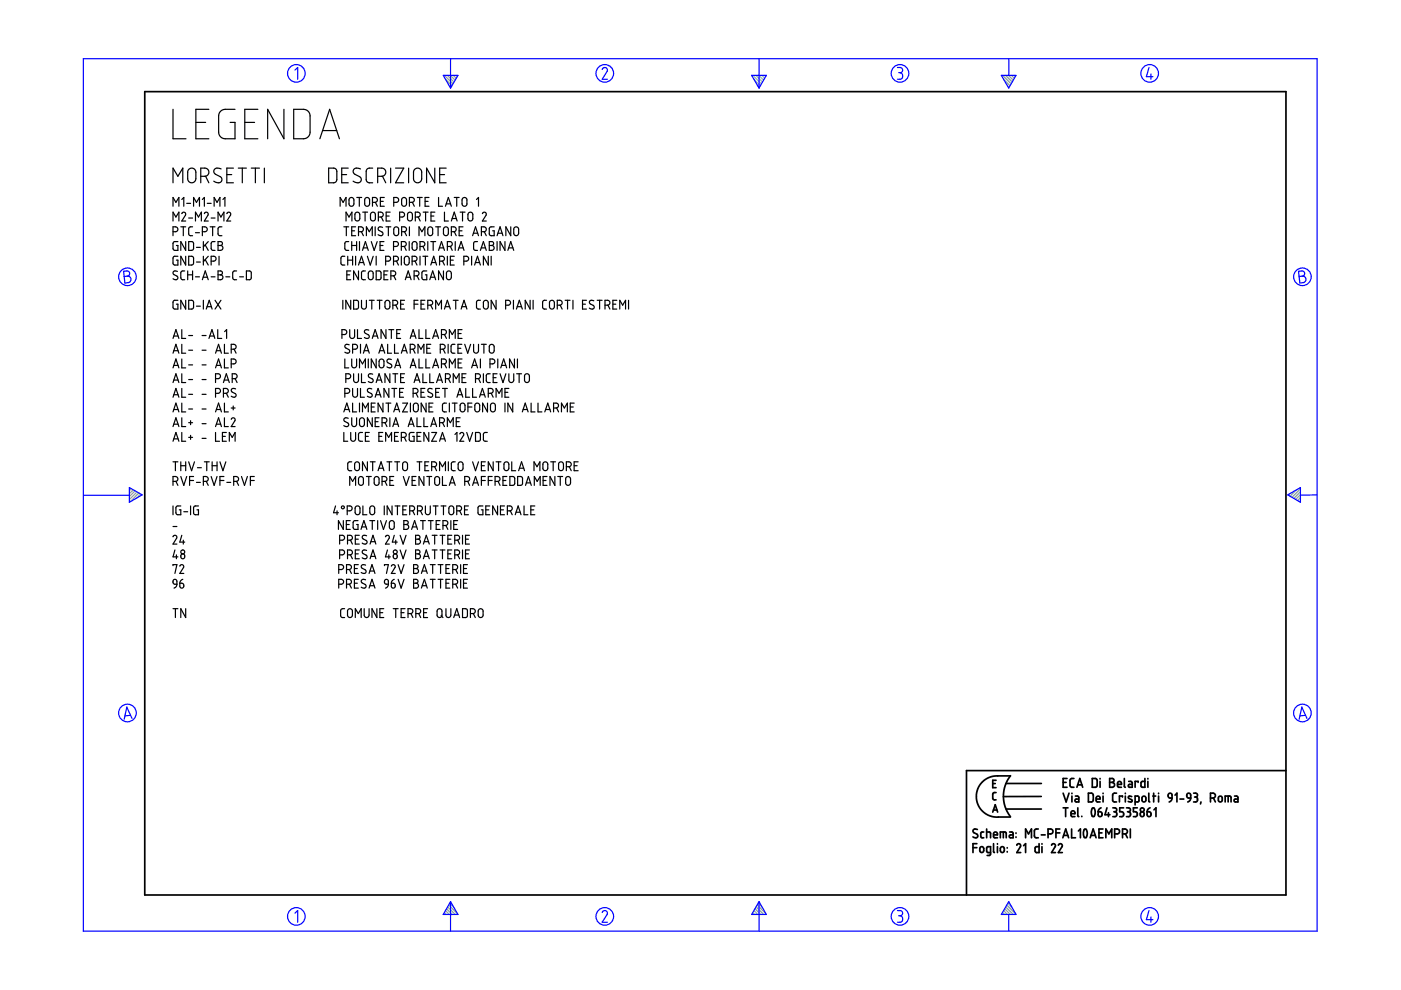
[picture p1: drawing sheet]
<svg xmlns="http://www.w3.org/2000/svg" width="297mm" height="210mm" viewBox="0 0 297 210" stroke-linecap="round" stroke-linejoin="round" font-family="sans-serif">
<g fill="none" stroke="#6c9" stroke-width=".25">
<path d="M94.2 16l1.8 1.8M94.5 16.8l1.3 1.4M94.8 16l1.5 1.4M95.3 18.3l.3 .3M95.5 16l1 1M96.1 16l.6 .6M96.7 16l.3 .2M159.6 16l1.8 1.8M159.9 16.8l1.3 1.4M160.3 16l1.4 1.4M160.7 18.3l.3 .3M160.9 16l1 1"/>
<path d="M161.5 16l.6 .6M162.1 16l.2 .2M212.6 16l1.8 1.8M212.8 16.8l1.3 1.4M213.2 16l1.4 1.4M213.7 18.3l.2 .3M213.8 16l1 1M214.4 16l.7 .6M215.1 16l.2 .2M27.5 103.4h-.1M27.9 103.6l-.5 .4M28.3 103.8l-.9 .9"/>
<path d="M28.7 104.1l-1.3 1.2M29 104.3l-1.6 1.6M29.4 104.5l-1.8 1.9M29.8 104.8l-.8 .8M273.4 104.7l-.3 .3M274.9 103.9l-1.4 1.3M275.7 103.6l-1.8 1.9M275.7 106.1l-.2 .3M275.7 105.5l-.6 .6M275.7 104.9l-1 1M275.7 104.2l-1.4 1.5M94 193.8v.1"/>
<path d="M94.2 193.5l.4 .4M94.4 193.1l.9 .8M94.7 192.7l1.2 1.2M94.9 192.3l1.6 1.6M95.1 191.9l1.9 1.9M95.4 191.5l.8 .8M159.4 193.8v.1M159.6 193.5l.4 .4M159.9 193.1l.8 .8M160.1 192.7l1.2 1.2M160.3 192.3l1.6 1.6M160.5 191.9l1.9 1.9"/>
<path d="M160.8 191.5l.8 .8M212.3 193.8v.1M212.6 193.5l.4 .4M212.8 193.1l.8 .8M213 192.7l1.2 1.2M213.2 192.3l1.6 1.6M213.5 191.9l1.8 1.9M213.7 191.5l.8 .8"/>
</g>
<g fill="none" stroke="#00f" stroke-width=".25">
<path d="M17.7 12.4h261.6v185h-261.6zM62.5 14.9l.6-.6v2.5M94 16h3.1l-1.6 2.7zM95.5 12.4v6.3M127.7 14.7l.5-.4 .5 .3v.5l-1 1.7h1.1M159.4 16h3.1l-1.6 2.7zM160.9 12.4v6.3M190.3 14.3h.7l.3 .3v.6l-.5 .2M190.5 15.4h.3M190.8 15.4l.5 .3v.7l-.3 .4h-.7M212.3 16h3.1l-1.5 2.7zM213.9 12.5v3.5"/>
<path d="M243.6 14.3l-.5 2h1.4M244 15.7v1.1M26.2 57.5l.9-.1 .3 .3 .1 .5-.5 .3 .5 .2 .3 .4-.1 .3-.3 .5-.9 .1zM27 58.5l-.7 .1M275.3 57.5l.9-.1 .3 .3 .1 .5-.5 .3 .5 .2 .3 .4-.1 .4-.2 .3-1 .2zM276.1 58.5l-.7 .1M17.8 105h9.6M27.4 103.4l2.7 1.5-2.7 1.6zM273 104.9l2.7-1.5v3.1zM279.3 104.9l-3.6 .1M27.7 151.7l-1.2 .1M28 152.3l-1.1-2.4-.6 2.6"/>
<path d="M276.8 151.7l-1.2 .1M277.1 152.3l-1.1-2.4-.6 2.6M62.5 193.6l.6-.5v2.4M95.5 191.2v6.2M95.5 191.2l1.6 2.7h-3.1zM127.7 193.5l.1-.3 .5-.1 .5 .4-.1 .4-1 1.6h1.1M160.9 191.2v6.2M160.9 191.2l1.6 2.7h-3.1zM190.3 193.1h.6l.4 .2v.5l-.5 .4M190.5 194.2h.3M190.8 194.2l.5 .3v.7l-.4 .3h-.6M213.9 191.2l1.5 2.7h-3.1z"/>
<path d="M213.9 193.9v3.5M243.6 193.1l-.5 1.9h1.4M244 194.4v1.1"/>
<circle cx="62.8" cy="15.6" r="1.87"/>
<circle cx="128.2" cy="15.6" r="1.87"/>
<circle cx="190.8" cy="15.6" r="1.87"/>
<circle cx="243.8" cy="15.6" r="1.87"/>
<circle cx="27" cy="58.7" r="1.87"/>
<circle cx="276.1" cy="58.7" r="1.87"/>
<circle cx="27" cy="151.2" r="1.87"/>
<circle cx="276.1" cy="151.2" r="1.87"/>
<circle cx="62.8" cy="194.3" r="1.87"/>
<circle cx="128.2" cy="194.3" r="1.87"/>
<circle cx="190.8" cy="194.3" r="1.87"/>
<circle cx="243.8" cy="194.3" r="1.87"/>
</g>
<g fill="none" stroke="#000" stroke-width=".36">
<path d="M30.7 19.4h241.9v170.4h-241.9zM206.3 179.7h.8M207.1 178.9h-.8v1.9M207.2 175.9l-.6-.1-.3 .5 1 .7v.4l-.3 .2-.7-.2M207.9 179.6l.4-.1 .3 .3v.7l-.3 .2h-.3l-.2-.2zM208.6 176.4h-.4l-.3 .2 .1 .9 .2 .1h.4M209.2 176.4l.8 .1v1.1M209.2 175.8v1.8M210.5 166.1h.5M210.5 172.2l.5-1.6 .5 1.6M210.6 171.7h.8M210.7 177h.8l-.2-.5-.4-.1-.2 .2v.8l.1 .2h.7"/>
<path d="M210.7 178.9v1.7l.1 .2M211.2 168h-.4l-.3 .3v1.1l.7 .2M211.2 165.4h-.7v1.6h.7M211.5 178.9v.1M211.5 179.5v1.3M212.1 177.6v-1.2h1.1l.1 .2v1M212.2 179.6l.4-.1 .3 .3v.7l-.3 .2h-.3l-.2-.2zM212.7 176.4v1.2M213.3 166.1h7.5M213.3 171.5h7.5M213.6 179.7v.1M214.1 176.4h.5l.2 .3v.9h-.5a.31 .31 0 0 1-.3-.3 .31 .31 0 0 1 .3-.3h.5"/>
<path d="M214.2 164.5h-3.5l-.9 .3-.9 .5-.7 .6-.7 .9-.4 1-.1 1.1 .1 1.1 .4 .9 .7 1 .8 .6 .8 .5 .9 .2h3.5M214.2 164.5l-1 1.7-.5 2.2 .1 1.3 .3 1.3 1.1 2.1M215.4 176.6v.1M215.4 177.4v.1M215.6 179.2l.4-.3 .4 .4-.8 1.5h.8M217 179.3l.4-.4v1.9M217.4 177.6v-1.8l.7 1 .6-1v1.8M220.1 175.8h-.5l-.3 .3 .1 1.3 .1 .2h.6M220.3 178.9v1.9l-.7-.1-.1-.3v-.7l.2-.2h.6M220.8 168.9h-8.1M220.8 177h.8M220.9 178.9v.1"/>
<path d="M220.9 179.5v1.3M222.2 176.8l.9-.1 .1-.3v-.4l-.4-.2h-.6v1.8M222.9 179.2l.4-.3 .4 .2 .1 .3-.9 1.4h.9M223.9 176.6h.8M224.4 179.2l.4-.3 .4 .4-.8 1.5h.8M224.7 175.8h-.8v1.8M225.3 177.6l.7-1.8 .6 1.8M225.4 165.9h.6M225.4 168.2l.6 1.8 .7-1.8M225.4 171.3h1M225.5 177.1h.9M225.9 171.3v1.8"/>
<path d="M226.2 165.1h-.8v1.8h.8M227.1 172.5h.8l-.1-.5-.4-.1-.3 .2v.8l.2 .2h.6M227.2 175.8v1.8h.8M227.3 168.2v.1M227.3 168.8v1.2M227.7 165.1h-.6l-.2 .3v1.4l.3 .1h.5M228 168.8h.5l.2 .2v1h-.5a.31 .31 0 0 1-.3-.3 .31 .31 0 0 1 .3-.3h.5M228.3 166.9l.6-1.8 .7 1.8M228.5 166.4h.9M228.5 171.3v1.7l.2 .1M228.6 176.2l.5-.4v1.8M229.4 173.1h.1"/>
<path d="M229.9 175.9a.56 .56 0 0 1 .6 .7l-.1 .7a.36 .36 0 0 1-.4 .3 .36 .36 0 0 1-.3-.5v-.7zM230.8 168.2h.7l.3 .3v1.2l-.3 .3h-.7zM231.1 177.6l.7-1.8 .6 1.8M231.3 177.1h.9M231.6 165.1h.7l.3 .2v1.3l-.2 .3h-.8zM231.6 171.4a.53 .53 0 0 1 .5 .2 .53 .53 0 0 1 .1 .5l-.1 .7a.34 .34 0 0 1-.4 .3 .34 .34 0 0 1-.3-.4v-.6zM232.4 169.4h.8v-.3l-.2-.3-.5 .1-.1 .9 .2 .2h.6M232.8 172.1h.6l.2 .2 .1 .5-.2 .3h-.3l-.3-.1zM233 176.6h.6M233.2 165.1v.1M233.2 165.7v1.2M233.4 171.3l-.4 .3-.2 .5"/>
<path d="M233.8 175.8h-.8v1.8h.8M233.9 168.2v.1M233.9 168.8v1.2M234.5 177.6v-1.8l.6 1 .6-1v1.8M234.7 171.3l-.4 1.4h1M235 172.3v.8M235.3 165.1h.6l.3 .3-.1 .4-.3 .1 .4 .1 .1 .3-.1 .4-.3 .2h-.6zM235.3 165.9h.5M235.9 171.3h.7l.1 .2 .1 .3-.4 .3M236.2 172.1h.2M236.3 176.8l.9-.1 .2-.3-.1-.4-.4-.2h-.6v1.8M236.4 172.1l.3 .2 .1 .5-.3 .3h-.6"/>
<path d="M236.7 168.2h-.5l-.3 .3v1.3l.3 .2h.5M236.9 166.3h.9l-.2-.5-.3-.1-.3 .1-.1 .9 .2 .2h.7M238 169v-.2h-.7v1.2M238 176.8l.9-.1 .1-.4-.1-.4-.9-.1v1.8M238.2 171.3h-.8v.8h.6l.2 .4-.1 .6h-.7M238.4 165.1v1.7l.2 .1M238.6 168.2v.1M238.6 168.8v1.2M238.6 176.8l.4 .8M238.8 171.3h.5l.3 .2v.4l-.3 .2M239.1 172.1h.2M239.3 172.1l.4 .3-.1 .5-.2 .2h-.6"/>
<path d="M239.3 165.7h.5l.3 .2v1h-.6a.31 .31 0 0 1-.3-.3 .31 .31 0 0 1 .3-.3h.6M239.6 175.8v1.8M239.9 168.9l-.2-.1a.29 .29 0 0 0-.4 .1 .29 .29 0 0 0 .1 .4l.5 .2a.33 .33 0 0 1 0 .5 .33 .33 0 0 1-.5 0l-.2-.1M240.7 170l.7-.1 .1-.9-.2-.2h-.6v1.9M241.1 171.3h-.8v.8h.6l.2 .3-.1 .7h-.7M241.3 165.9v-.2h-.6v1.2M241.9 172.3l.2-.2 .4 .2 .1 .5-.1 .2-.4 .1-.2-.1zM242.2 169l.2-.2 .4 .1 .2 .8-.2 .2-.4 .1-.3-.2zM242.7 165.1v1.8h-.6l-.2-.2 .1-.9 .2-.1h.5M243.2 172.1l.7 .2v.7l-.4 .1-.2-.1zM243.4 165.1v.1M243.4 165.7v1.2"/>
<path d="M243.6 168.2v1.6l.2 .2M243.8 171.3l-.4 .3-.2 .5M244.4 168.8h.6M244.6 168.2v1.8M244.7 171.7l.4-.4v1.8M245.6 168.2v.1M245.6 168.8v1.2M247.7 168.4l.3-.2 .4 .1 .1 .9-.7-.1zM248.5 169.2l-.2 .5-.4 .3M249.1 168.6l.4-.4v1.8M250.2 169.4h.8M251.7 168.3l.3-.1 .3 .1 .2 .9h-.6l-.2-.2z"/>
<path d="M252.5 169.2l-.2 .5-.5 .3M253.1 168.2l.7 .1 .1 .4-.4 .3M253.3 169h.2M253.5 169l.4 .2v.5l-.2 .3h-.6M254.6 170l-.1 .5M256.6 169.2l.9-.1 .2-.3-.1-.4-.4-.2h-.6v1.8M257.3 169.2l.4 .8M258.4 169l.2-.2 .4 .1 .1 .8-.1 .2-.4 .1-.3-.2zM259.8 170v-1.2l1.1 .1 .1 1.1M260.4 168.8v1.2M261.7 168.8h.6l.2 .3v.9h-.6a.31 .31 0 0 1-.3-.3 .31 .31 0 0 1 .3-.3h.6M272.6 163.4h-67.7v26.4"/>
<path d="M210 180.8h-.5l-.3-.2 .1-1 .7-.1v1.7l-.7 .2M213.6 180.6v.1"/>
<circle cx="242.2" cy="171.7" r=".42"/>
</g>
<g fill="none" stroke="#000" stroke-width=".25">
<path d="M36.7 23.2v6.2h2.7M36.7 38.8v-3.2l1 1.8 1.1-1.8v3.2M40.1 35.9l.4-.3 .5 .1 .5 .6v1.8l-.2 .4-.4 .2h-.5l-.6-.5v-1.8zM41.5 26h2.1M42.6 37.4h1l.5-.3 .2-.8-.3-.5-.4-.2h-1v3.2M43.6 37.4l.7 1.4M44.3 23.2h-2.8v6.2h2.8M46.9 35.8l-1.1-.1-.3 .2-.2 .5 .3 .5 1.3 .7 .2 .4-.2 .5-.3 .2-.4 .1-.9-.4M48.1 37h1M49.5 35.6h-1.4v3.2h1.4M49.8 23.2h-2.4l-.5 .2-.4 .5-.1 .6v3.8l.2 .5 .5 .5 .5 .1h2.2v-3.4h-1M50.5 35.6h1.7"/>
<path d="M51.4 35.6v3.2M51.9 26h2.1M53.3 35.6h1.7M54.1 35.6v3.2M54.7 23.2h-2.8v6.2h2.8M56 35.6v3.2M60.2 23.2v6.2l-3.5-6.2v6.2M62.3 23.2l2.5 .1 .4 .2 .4 .5 .1 4.3-.3 .6-.5 .4-2.6 .1zM67.8 29.4l2.1-6.2 2.1 6.2M68.4 27.7h3M69.7 35.6h1.1l.6 .5v2.2l-.5 .4-1.2 .1zM72.5 37h1"/>
<path d="M73.8 35.6h-1.3v3.2h1.3M76.4 35.8l-1-.1-.4 .2-.1 .5 .2 .5 1.4 .7 .1 .4-.1 .5-.4 .2-.4 .1-.8-.4M79 35.6l-.9 .1-.3 .2-.2 .4 .1 2.1 .5 .4h.8M80.1 37.4h1l.5-.3 .2-.8-.3-.5-.4-.2h-1v3.2M81.1 37.4l.7 1.4M82.8 35.6v3.2M83.9 35.6h1.7l-1.7 3.2h1.7M86.6 35.6v3.2M87.8 36l.4-.3 .5-.1 .4 .2 .3 .4v1.9l-.6 .6h-.6l-.5-.5v-1.8zM92.2 35.6v3.2l-1.8-3.2v3.2M93.2 37h1.1M94.6 35.6h-1.4v3.2h1.4"/>
<path d="M36.7 49.1l.8-.1 .2-.3-.1-.4-.3-.2h-.6v1.9M36.7 43.7v-1.8l.6 1 .6-1v1.8M36.7 46.9v-1.9l.6 1 .6-1v1.9M37.6 57.6l-.7-.1-.2 .5 .2 .2 .7 .4 .1 .5-.5 .2-.5-.2M37.7 51.2h-.7l-.3 .3v1.2l.1 .3 .9 .1v-1.1h-.3M37.7 54.3h-.7l-.3 .3v1.3l.1 .2 .9 .1v-1h-.3M38.3 48.1h1.1M38.5 45.3l.4-.3 .4 .2v.4l-.8 1.3h.9M38.5 42.3l.5-.4v1.8M38.9 48.1v1.9M39.2 57.4l-.6 .1-.3 .3 .1 1.3 .8 .2M39.4 51.2v1.9l-1.1-1.9v1.9"/>
<path d="M39.4 54.3v1.9l-1.1-1.9v1.9M39.6 43.1h.8M39.8 57.4v1.9M39.8 58.3h1M40 51.2h.8l.2 .3v1.2l-.3 .4h-.7zM40 54.3h.7l.3 .3v1.2l-.3 .4h-.7zM40 46.2h.8M40.8 48.1h-.5l-.3 .3v1.4l.3 .2h.5M40.8 57.4v1.9M41 43.7v-1.8l.7 1 .6-1v1.8M41.4 46.9v-1.9l.7 1 .6-1v1.9M41.4 49.3h.9"/>
<path d="M41.4 58.7h.9M41.7 52.5h.8M41.7 55.6h.8M42.9 49.1h.6l.4-.2v-.4l-.1-.3-.9-.1v1.9M42.9 42.3l.4-.4v1.8M42.9 59.3l.6-1.9 .7 1.9M43.1 58.8h.9M43.1 51.2v1.9M43.1 54.3v1.9M43.3 45.3a.4 .4 0 0 1 .4-.3 .4 .4 0 0 1 .4 .2v.3l-.8 1.4h.9M43.5 51.9l.7 1.2M43.5 55l.7 1.2"/>
<path d="M43.9 43.1h.9M44.2 51.2l-1.1 1.1M44.2 54.3l-1.1 1.2M44.6 48.1h1M44.8 55.4l.8-.1 .2-.4-.1-.3-.3-.3h-.6v1.9M44.8 46.2h.8M44.8 58.7h.8M45.1 48.1v1.9M45.4 43.7v-1.8l.6 1 .6-1v1.8M45.6 51.2h-.5l-.3 .4v1.3l.2 .2h.6M46.2 51.2h.7l.2 .3v.4l-.4 .1 .4 .2 .2 .3-.1 .4-.3 .1-.7 .1zM46.2 57.4l.7 .1 .2 .2v.4l-.4 .2 .4 .1 .2 .3-.1 .4-.3 .2h-.7z"/>
<path d="M46.2 46.9v-1.9l.6 1 .7-1v1.9M46.2 52h.5M46.2 58.3h.5M46.4 54.3v1.9M47.1 48.1h-.6l-.3 .3 .1 1.4 .2 .1 .6 .1M47.3 42.3l.4-.4v1.8M47.9 58.7h.8M48.1 45.3l.4-.3 .4 .2v.4l-.8 1.3h.8M50.2 57.4l-.6 .1-.3 .3 .1 1.3 .2 .2h.6M50.8 58.7h.8M52.2 57.4h.8l.3 .3v1.3l-.2 .3h-.9zM72.1 43.7v-1.8l.6 1 .7-1v1.8"/>
<path d="M72.9 48.1h1M73.1 54.3l-.6 .1-.2 .2v1.4l.8 .2M73.4 46.9v-1.9l.6 1 .6-1v1.9M73.4 48.1v1.9M73.5 58.3h.6M73.7 55.2h1.1M73.7 54.3v1.9M73.9 51.2h-.5l-.3 .4 .1 1.3 .2 .2h.5M74.1 42.1l.5-.2 .4 .3v1.1l-.3 .4-.5-.1-.2-.3zM74.4 57.4h-.9v1.9h.9M74.6 51.2v1.9M74.6 48.9h.6"/>
<path d="M74.6 52h1M74.8 54.3v1.9M75.4 45.2l.4-.2 .4 .3 .1 1.2-.4 .3h-.3l-.3-.2zM75.4 48.1h-.8v1.9h.8M75.4 54.3v1.9M75.6 51.2v1.9M75.6 41.9h1.1M76 49.1l.9-.1 .1-.3v-.4l-.3-.2h-.7v1.9M76 57.4v1.9l-1-1.9v1.9M76 56.2l.6-1.9 .7 1.9M76.2 41.9v1.8M76.2 55.7h.9"/>
<path d="M76.2 51.2v1.9M76.6 49.1l.4 .9M76.9 53.1l.6-1.9 .6 1.9M76.9 45h1M77 52.6h.9M77.4 45v1.9M77.4 42.1l.5-.2 .4 .3v1.2l-.3 .3-.5-.1-.2-.3zM77.5 57.4l-.6 .1-.3 .3 .1 1.3 .8 .2M77.7 50v-1.9l.6 1 .6-1v1.9M77.9 54.3l.6 1.9 .6-1.9M78.2 57.6l.6-.1 .3 .3v1.1l-.3 .4h-.4l-.3-.3v-1.1zM78.7 45.2l.4-.2 .4 .3 .1 1.1-.3 .4h-.3l-.4-.3-.1-1z"/>
<path d="M78.7 51.2l.6 1.9 .7-1.9M79 42.9l.8-.1 .2-.3-.1-.5-.9-.1v1.8M79.5 48.1v1.9M79.6 42.9l.4 .8M79.8 57.4h.7l.3 .3v1.2l-.2 .4h-.8zM79.8 54.3v1.9M80.2 46l.9-.1 .2-.3-.2-.5-.9-.1v1.9M80.6 52h.6M80.6 42.7h.7M80.8 46l.5 .9M81.1 48.2l-.6-.1-.3 .4 .1 .3 .8 .5 .1 .4-.4 .3-.6-.2M81.4 51.2h-.8v1.9h.8"/>
<path d="M81.4 58.3h.6M81.5 41.9h-.9v1.8h.9M81.8 55.4l.8-.1 .2-.3-.1-.5-.3-.2h-.6v1.9M81.8 48.1h1.1M81.9 45.8h.6M82.3 57.4h-.9v1.9h.9M82.3 48.1v1.9M82.7 45h-.8v1.9h.8M82.9 58.5h.5l.4-.2 .1-.4-.2-.4-.8-.1v1.9M83.4 52.3l.7-.1 .3-.2 .1-.3-.2-.4-.9-.1v1.9M83.4 55.4h.6l.4-.3 .1-.3-.2-.4-.9-.1v1.9M83.5 42.9l.8-.1 .2-.3-.1-.4-.3-.2h-.6v1.8"/>
<path d="M83.5 58.5l.4 .8M83.6 48.3l.5-.2 .4 .4v1.1l-.3 .4-.4-.1-.3-.2v-1.1zM84.1 55.4l.4 .8M84.7 46l.9-.1 .2-.3-.1-.4-.4-.2h-.6v1.9M85.1 52.3l.9-.2 .1-.5-.1-.3-.9-.1v1.9M85.1 54.3v1.9M85.2 49.1h.6l.3-.2 .1-.4-.2-.3-.8-.1v1.9M85.3 42l.4-.1 .5 .3v1.1l-.3 .4h-.4l-.3-.3v-1.1zM85.7 52.2l.4 .9M85.8 49.1l.4 .9M85.8 54.5l.6-.2 .3 .4 .1 1-.4 .5-.4-.1-.3-.3zM85.9 59.3l.7-1.9 .6 1.9"/>
<path d="M86.1 58.8h.9M86.6 45.1l.4-.1 .4 .3v1.1l-.4 .4-.4-.1-.2-.2v-1.1zM86.8 51.2v1.9M86.8 42.9l.9-.1 .1-.3v-.4l-.4-.2h-.6v1.8M86.8 48.1v1.9M87.4 55.4l.8-.1 .2-.4-.1-.3-.3-.3h-.6v1.9M87.4 42.9l.4 .8M87.5 51.4l.5-.2 .4 .4v1.1l-.3 .4-.4-.1-.3-.2v-1.1zM87.8 58.5h.5l.4-.2 .1-.4-.2-.3-.8-.2v1.9M88 55.4l.4 .8M88.1 46l.9-.1 .1-.5-.2-.3-.8-.1v1.9M88.4 58.5l.4 .8"/>
<path d="M88.5 41.9h1M88.7 46l.4 .9M88.8 50v-1.9l.7 1 .6-1v1.9M89 41.9v1.8M89 52.3l.7-.1 .3-.2 .1-.3-.2-.4-.9-.1v1.9M89 54.3v1.9M89.7 52.2l.4 .9M89.7 54.3h1M89.7 45h1.1M90.1 42.7h.7M90.2 54.3v1.9M90.2 45v1.9"/>
<path d="M90.5 57.4h-.7l-.3 .3v1.2l.2 .4h.8v-1h-.3M90.7 51.2v1.9M90.8 48.3l.6-.2 .3 .4v1.1l-.3 .4-.4-.1-.3-.3zM91 41.9h-.9v1.8h.9M91.1 59.3l.6-1.9 .7 1.9M91.3 58.8h.9M91.3 51.2h1.1M91.3 56.2l.6-1.9 .7 1.9M91.4 45.8h.6M91.5 55.7h.9M91.8 51.2v1.9M92.2 45h-.8v1.9h.8"/>
<path d="M92.4 48.1h1M92.9 48.1v1.9M93 41.9v1.8h.8M93 53.1l.6-1.9 .6 1.9M93.2 52.6h.9M93.2 55.4h.5l.4-.3 .1-.3-.2-.4-.8-.1v1.9M93.8 55.4l.4 .8M94 57.4v1.9l-1-1.9v1.9M94.1 48.3l.5-.2 .4 .4 .1 1.1-.4 .4-.4-.1-.3-.3zM94.2 45v1.9h.9M94.4 43.7l.7-1.8 .6 1.8M94.6 43.2h.9"/>
<path d="M94.7 57.7l.6-.3 .4 .4v1.1l-.5 .4-.3-.1-.2-.3zM94.8 52.3l1-.2 .1-.5-.2-.3-.9-.1v1.9M94.8 54.3v1.9M95.5 52.2l.4 .9M95.5 55.2h.6M95.7 49.1l.9-.1 .1-.4-.1-.3-.2-.2h-.7v1.9M95.7 46.9l.6-1.9 .6 1.9M95.9 46.3h.9M96.3 41.9h1M96.3 49.1l.4 .9M96.3 54.3h-.8v1.9h.8M96.5 51.2v1.9"/>
<path d="M96.8 41.9v1.8M97.1 53.1l.7-1.9 .6 1.9M97.3 52.6h.9M97.3 48.9h.7M97.6 45h1M98.1 45v1.9M98.1 42l.4-.1 .5 .2v1.2l-.3 .4h-.3l-.4-.3v-1zM98.2 48.1h-.9v1.9h.9M98.3 55.4l.9-.2 .2-.4-.2-.4-.9-.1v1.9M99.3 45.2l.5-.2 .4 .4v1l-.3 .4h-.3l-.3-.3-.1-1.1zM100 54.3v1.9M100.2 50l.6-1.9 .7 1.9"/>
<path d="M100.4 49.4h.9M100.6 56.2l.6-1.9 .7 1.9M100.8 55.7h.9M101 42.3l.5-.4v1.8M101.2 51.2h-.5l-.3 .3 .1 1.4 .2 .2h.5M101.9 53.1l.6-1.9 .6 1.9M102 52.6h.9M102.1 49.1l.9-.1 .1-.5-.1-.3-.9-.1v1.9M102.3 45.3l.3-.3 .5 .2v.4l-.8 1.3h.8M102.7 49.1l.4 .9M103.5 54.3v1.9l-1-1.9v1.9M103.7 51.2h.7l.2 .2v.4l-.4 .2 .4 .2 .2 .2-.1 .4-.2 .2-.8 .1z"/>
<path d="M103.7 52h.5M104.1 54.3v1.9M104.8 48.1h-.8l-.3 .3v1.2l.2 .3 .9 .1v-1.1h-.3M105.4 50l.6-1.9 .6 1.9M105.4 51.2v1.9M105.6 49.4h.9M107.1 51.2v1.9l-1.1-1.9v1.9M107.7 53.1l.6-1.9 .6 1.9M107.8 52.6h1M108.3 48.1v1.9l-1-1.9v1.9M109 48.3l.6-.2 .3 .4 .1 1-.4 .5-.4-.1-.3-.3zM36.7 71.8l.6-1.9 .6 1.9"/>
<path d="M36.7 74.9l.6-1.9 .6 1.9M36.7 78l.6-1.9 .6 1.9M36.9 71.2h.8M36.9 74.4h.8M36.9 77.5h.8M37.7 63.7h-.7l-.3 .3v1.2l.3 .3h.7v-1h-.3M38.5 69.9v1.9h.9M38.5 73v1.9h.9M38.5 76.1v1.9h.9M38.5 79.2v1.9h.9M39.4 63.7v1.8l-1.1-1.8v1.8M40 63.7h.8l.2 .3v1.1l-.2 .4h-.8z"/>
<path d="M40 71.1h.8M40 74.3h.8M40 77.4h.8M41.7 64.9h.8M42.8 71.1h.9M42.8 74.3h.9M42.8 77.4h.9M43.1 63.7v1.8M43.7 65.5l.7-1.8 .6 1.8M43.9 65h.9M44.3 71.8l.6-1.9 .7 1.9M44.5 71.2h.9"/>
<path d="M45.6 63.7l1.2 1.8M45.7 74.9l.6-1.9 .6 1.9M45.7 78l.6-1.9 .6 1.9M45.9 74.4h.9M45.9 77.5h.9M46.2 69.9v1.9h.8M46.8 63.7l-1.2 1.8M47.6 73v1.9h.8M47.6 76.1v1.9h.8M47.6 70.3l.4-.4v1.9M49 74l.9-.1 .2-.3-.1-.4-.3-.2h-.7v1.9M49 77.2l.9-.2 .2-.3-.1-.4-.3-.2h-.7v1.9"/>
<path d="M49.6 74l.5 .9M72.5 70.9l.9-.1 .1-.4-.1-.3-.3-.2h-.6v1.9M72.7 63.7v1.8M73.1 76.1v1.9h.8M74 73.1l-.6-.1-.3 .5 .2 .2 .8 .5v.4l-.4 .3-.6-.2M74.1 69.9v1.4l.4 .5 .4-.1 .2-.2 .1-1.6M74.4 63.7v1.8l-1.1-1.8v1.8M74.6 76.1v1.5l.4 .4 .4-.1 .2-.3v-1.5M74.8 74l.9-.1 .1-.2-.1-.5-.3-.2h-.6v1.9M75 63.7h.7l.3 .2v1.3l-.2 .3h-.8zM75 79.2v1.4l.1 .3 .3 .2 .6-.3v-1.6M75.8 69.9v1.9h.8"/>
<path d="M76.2 78v-1.9l.7 1.1 .6-1.1v1.9M76.4 73v1.9M76.6 63.7v1.5l.5 .3 .4-.1 .2-.2v-1.5M76.6 79.2v1.9h.9M77 74.9l.7-1.9 .6 1.9M77.2 74.4h.9M78.1 76.1v1.9M78.2 70l-.6-.1-.3 .5 .1 .2 .8 .5 .1 .4-.3 .3-.7-.2M78.3 63.7h1M78.8 63.7v1.8M78.9 71.8l.6-1.9 .7 1.9M79 79.3l-.6-.1-.3 .5 .1 .3 .8 .4 .1 .5-.3 .2-.7-.2"/>
<path d="M79.1 71.2h.9M79.8 76.1v1.9l-1.1-1.9v1.9M80 63.7h1M80.3 74.9l.6-1.9 .7 1.9M80.5 63.7v1.8M80.5 76.3l.5-.2 .4 .4v1.1l-.4 .4-.4-.1-.2-.2v-1.1zM80.5 74.4h.9M81.8 63.8l.4-.1 .4 .3 .1 1.1-.4 .4h-.4l-.3-.3v-1.1zM81.8 69.9v1.9l-1-1.9v1.9M82.2 73v1.9h.8M82.4 69.9h1.1M82.7 79.2v1.9l-1.1-1.9v1.9"/>
<path d="M83 76.2l-.7-.1-.3 .5 1 .7v.5l-.3 .2-.7-.2M83 69.9v1.9M83.3 64.7l.8-.1 .2-.4-.1-.4-.3-.1h-.6v1.8M83.3 79.2h1M83.7 73v1.9h.8M83.7 78l.6-1.9 .6 1.9M83.8 79.2v1.9M83.9 77.5h.9M83.9 64.7l.4 .8M84.1 70.7h.6M84.9 64.5h.7M84.9 69.9h-.8v1.9h.8"/>
<path d="M85.1 74.9l.6-1.9 .6 1.9M85.3 74.4h.9M85.8 63.7h-.9v1.8h.9M85.8 79.2h-.9v1.9h.9M87 74l.8-.1 .2-.3-.1-.4-.3-.2h-.6v1.9M87 71.8l.6-1.9 .6 1.9M87 78l.6-1.9 .6 1.9M87.1 71.2h.9M87.1 77.5h.9M87.6 74l.4 .9M87.8 64.5h.8M88.6 63.7h-.8v1.8"/>
<path d="M88.6 74.9v-1.9l.7 1 .6-1v1.9M88.8 69.9v1.9h.9M88.8 76.1v1.9h.9M89.3 64.5h.6M89.7 79.2v1.9h.8M90.1 63.7h-.8v1.8h.8M90.3 69.9v1.9h.8M90.3 76.1v1.9h.8M90.5 73.9h.6M90.7 64.7h.6l.3-.2 .1-.4-.2-.3-.8-.1v1.8M91.1 79.2v1.9h.8M91.3 64.7l.4 .8"/>
<path d="M91.3 73h-.8v1.9h.8M91.7 71.8l.7-1.9 .6 1.9M91.7 78l.7-1.9 .6 1.9M91.9 71.2h.9M91.9 77.5h.9M92.4 65.5v-1.8l.6 1 .6-1v1.8M93.3 74l1-.1 .1-.3-.1-.4-.3-.2h-.7v1.9M93.6 70.9l.9-.1 .2-.4-.1-.3-.4-.2h-.6v1.9M93.6 77.2l.9-.2 .2-.4-.1-.3-.3-.2h-.7v1.9M94 74l.4 .9M94.2 65.5l.6-1.8 .7 1.8M94.2 70.9l.5 .9"/>
<path d="M94.2 77.2l.5 .8M94.4 65h.9M95 73v1.9M95.3 71.8v-1.9l.6 1 .6-1v1.9M95.3 78v-1.9l.6 1.1 .6-1.1v1.9M96.1 63.7h1M96.5 73h-.6l-.3 .4 .1 1.3 .2 .1 .6 .1M96.6 63.7v1.8M97.1 73.9h.6M97.1 70.7h.7M97.1 77h.7M97.8 65.5l.6-1.8 .6 1.8"/>
<path d="M97.9 73h-.8v1.9h.8M97.9 65h.9M98 69.9h-.9v1.9h.9M98 76.1h-.9v1.9h.9M98.5 73l.7 1.9 .6-1.9M98.8 79.2h-.8v1.9h.8M100 78l.6-1.9 .6 1.9M100.2 77.5h.9M100.4 73v1.5l.2 .2 .3 .2 .5-.4 .1-1.5M101.9 63.7h-.7l-.2 .3v1.3l.3 .2h.6M101.9 76.1v1.9M102.1 73h1"/>
<path d="M102.5 79.2v1.9M102.6 63.9l.5-.2 .4 .3v1.2l-.4 .3h-.4l-.2-.3zM102.6 73v1.9M103.8 73.2l.5-.2 .4 .3 .1 1.2-.4 .3-.3 .1-.3-.3zM103.9 77.2l.8-.1 .2-.4-.1-.4-.9-.2v1.9M103.9 79.2h-.5l-.3 .4 .1 1.3 .2 .2h.5M105.2 63.7v1.8l-1.1-1.8v1.8M105.4 79.2h-.8v1.9h.8M105.5 76.1v1.9M106 79.2l.6 1.9 .7-1.9M106.2 78l.6-1.9 .6 1.9M106.3 77.5h1"/>
<path d="M107.2 64.7h.6l.3-.2 .1-.4-.2-.3-.8-.1v1.8M107.9 79.2v1.6l.5 .3 .3-.1 .2-.3v-1.5M108.9 63.7v1.8M109.1 76.1v1.9l-1.1-1.9v1.9M109.5 65.5l.6-1.8 .6 1.8M109.5 79.2h1.1M109.7 65h.9M109.7 76.1v1.9M110.1 79.2v1.9M111.3 79.4l.6-.2 .3 .3v1.1l-.3 .5-.4-.1-.3-.3zM112.4 63.7v1.8l-1-1.8v1.8M113 63.7v1.8"/>
<path d="M115.9 63.7h-.6l-.3 .3 .1 1.3 .3 .2h.5M116.6 63.9l.5-.2 .4 .3v1.2l-.4 .3h-.3l-.3-.3zM118.2 64.7h.6l.3-.2 .1-.4-.2-.3-.8-.1v1.8M118.8 64.7l.4 .8M119.8 63.7h1.1M120.3 63.7v1.8M121.5 63.7v1.8M123.5 64.5h.6M124.3 63.7h-.8v1.8h.8M125.9 63.8l-.6-.1-.4 .4 .2 .3 .8 .5v.4l-.5 .2-.5-.2M126.6 63.7h1.1M127.1 63.7v1.8"/>
<path d="M128.3 64.7l.8-.1 .2-.3-.1-.4-.3-.2h-.6v1.8M128.9 64.7l.4 .8M129.9 64.5h.7M130.8 63.7h-.9v1.8h.9M131.4 65.5v-1.8l.6 1 .6-1v1.8M133.3 63.7v1.8M36.7 81.1l.6-1.9 .6 1.9M36.7 84.2l.6-1.8 .6 1.8M36.7 87.3l.6-1.8 .6 1.8M36.7 90.4l.6-1.8 .6 1.8M36.7 93.6l.6-1.9 .6 1.9M36.7 97.9h1"/>
<path d="M36.9 80.6h.8M36.9 83.7h.8M36.9 86.8h.8M36.9 89.9h.8M36.9 93h.8M37.2 97.9v1.9M38.3 97.9v1.9M38.3 98.7h1.1M38.5 82.4v1.8h.9M38.5 85.5v1.8h.9M38.5 88.6v1.8h.9M38.5 91.7v1.9h.9"/>
<path d="M39.4 97.9v1.9M40 80.5h.8M40 83.6h.8M40 86.7h.8M40 89.6h.8M40 92.7h.8M40 97.9l.6 1.9 .6-1.9M40.4 89.2v.8M40.4 92.3v.9M41.9 99.2h.8M42.8 80.5h.9M42.8 83.6h.9"/>
<path d="M42.8 86.7h.9M42.8 89.8h.9M42.8 92.9h.9M43.3 97.9h1.1M43.8 97.9v1.9M45 98.7h1M45 97.9v1.9M45.7 80.3l.9-.2 .1-.4-.1-.3-.9-.2v1.9M45.7 83.4l.9-.2 .1-.4-.1-.3-.9-.1v1.8M45.7 91.7v1.9h.8M45.7 87.3l.6-1.8 .6 1.8M45.7 90.4l.6-1.8 .6 1.8"/>
<path d="M45.9 86.8h.9M45.9 89.9h.9M46 97.9v1.9M46.6 97.9l.7 1.9 .6-1.9M47.2 92.5h.6M47.4 83.4h.5l.4-.2 .1-.4-.2-.3-.8-.1v1.8M47.4 81.1l.6-1.9 .6 1.9M47.5 80.6h.9M47.6 85.5v1.8h.8M47.6 88.6v1.8h.8M48 83.4l.4 .8M48 91.7h-.8v1.9h.8"/>
<path d="M48.6 93.6v-1.9l.6 1 .6-1v1.9M49 88.9l.4-.3 .4 .2v.3l-.8 1.3h.8M49 86.5h.8M49.2 80.3h.6l.4-.2 .1-.4-.2-.4-.9-.1v1.9M49.4 86.1v.8M49.8 80.3l.5 .8M50 82.5l-.7-.1-.3 .4 .2 .3 .8 .4v.5l-.5 .2-.5-.2M72.9 87.3l.6-1.8 .6 1.8M72.9 91.7v1.9h.8M73.1 86.8h.9M73.1 83.4h.6l.4-.2v-.4l-.2-.4h-.8v1.8M73.3 80.3h.6l.4-.2 .1-.4-.2-.3-.9-.2v1.9"/>
<path d="M73.8 88.7l-.7-.1-.2 .5 .1 .2 .9 .5v.5l-.5 .1-.5-.2M74.4 91.7v1.4l.4 .5 .4-.1 .2-.3v-1.5M74.6 88.6v1.5l.4 .3h.4l.2-.3v-1.5M74.6 97.9h-.6l-.3 .4 .1 1.2 .2 .3h.6M74.8 82.4v1.4l.4 .4 .4-.1 .2-.2v-1.5M74.8 85.5v1.8h.8M75.2 98.2l.6-.3 .4 .4v1.1l-.3 .4h-.3l-.4-.4zM76.2 85.5v1.8M76.4 88.7l.5-.1 .4 .4v1l-.4 .4h-.4l-.3-.3v-1.1zM76.4 82.4v1.8h.9M76.9 91.7h-.6l-.3 .4v1.2l.3 .3h.6M76.9 87.3v-1.8l.6 1 .6-1v1.8"/>
<path d="M77.5 92.5h.6M77.9 97.9v1.9l-1-1.9v1.9M78.3 91.7h-.8v1.9h.8M78.5 97.9h1M78.7 86.3h.6M78.8 82.5l-.7-.1-.2 .5 .2 .2 .7 .4 .1 .5-.5 .2-.5-.2M78.9 88.6v1.8l-1-1.8v1.8M79 97.9v1.9M79.5 85.5h-.8v1.8h.8M79.5 84.2l.7-1.8 .6 1.8M79.5 89.4h.7M79.7 83.7h.9"/>
<path d="M79.8 81.1l.6-1.9 .6 1.9M79.9 80.6h.9M80.2 99.8l.6-1.9 .6 1.9M80.3 92.5h.6M80.3 99.3h.9M80.4 88.6h-.9v1.8h.9M81 89.6l.9-.1 .1-.3-.1-.4-.3-.2h-.6v1.8M81.2 91.7h-.9v1.9h.9M81.2 85.5v1.8l-1-1.8v1.8M81.6 89.6l.4 .8M81.8 93.6v-1.9l.6 1 .6-1v1.9M81.8 85.5h1.1"/>
<path d="M82 97.9h1.1M82.3 85.5v1.8M82.4 82.4v1.8l-1-1.8v1.8M82.5 97.9v1.9M82.7 88.6v1.8M83.1 82.4h1M83.3 90.4l.6-1.8 .6 1.8M83.5 89.9h.8M83.5 87.3l.6-1.8 .6 1.8M83.6 82.4v1.8M83.7 92.5h.6M83.7 86.8h.9"/>
<path d="M83.7 97.9h1M84.2 97.9v1.9M84.5 91.7h-.8v1.9h.8M84.7 83.2h.7M84.9 80.1h.7M85.1 92.7l.8-.1 .2-.2-.1-.5-.3-.2h-.6v1.9M85.4 85.5h1l-1 1.8h1M85.5 98.1l.4-.2 .5 .3v1.2l-.3 .4-.5-.1-.2-.3zM85.6 82.4h-.9v1.8h.9M85.7 92.7l.4 .9M86.6 90.4l.6-1.8 .6 1.8M86.7 89.9h.9"/>
<path d="M87 85.5v1.8M87.6 83.4h.6l.3-.2 .1-.4-.2-.4h-.8v1.8M87.7 85.7l.6-.2 .4 .4v1.1l-.5 .3-.3-.1-.2-.3zM87.8 91.7h-.7l-.3 .3v1.2l.3 .4h.7v-1.1h-.3M87.8 81.1l.6-1.9 .6 1.9M88 80.6h.9M88.2 83.4l.4 .8M88.4 88.6v1.8h.9M88.4 92.5h.6M88.4 97.9h1.1M88.9 97.9v1.9M89.3 91.7h-.9v1.9h.9"/>
<path d="M89.3 83.2h.6M89.9 88.6v1.8h.8M90.1 82.4h-.8v1.8h.8M90.1 98.7h.6M90.3 85.5v1.8l-1-1.8v1.8M90.9 97.9h-.8v1.9h.8M90.9 91.7v1.9l-1-1.9v1.9M91 86.3h.6M91.3 90.4l.6-1.8 .7 1.8M91.5 89.9h.9M91.5 99l.9-.2 .2-.2-.1-.5-.4-.2h-.6v1.9M91.5 91.7h1.1l-1.1 1.9h1.1"/>
<path d="M91.6 82.5l-.6-.1-.3 .4 .2 .3 .8 .4v.5l-.5 .2-.5-.2M91.8 85.5h-.8v1.8h.8M92.2 99l.4 .8M92.4 83.2h.6M92.6 81.1l.6-1.9 .6 1.9M92.8 80.6h.8M93.2 89.6h.6l.3-.2 .1-.4-.2-.3-.8-.1v1.8M93.2 99.8v-1.9l.6 1.1 .6-1.1v1.9M93.2 82.4h-.8v1.8h.8M93.2 93.6l.6-1.9 .6 1.9M93.4 93h.9M93.8 82.4h1"/>
<path d="M93.8 89.6l.4 .8M94.3 82.4v1.8M94.4 80.3h.6l.4-.2 .1-.4-.2-.3-.9-.2v1.9M94.7 85.5h-.6l-.3 .4 .1 1.3 .8 .1M94.8 90.4v-1.8l.7 1 .6-1v1.8M95.1 97.9v1.9M95.1 80.3l.4 .8M95.3 85.5v1.8M95.9 85.5h1M96.1 81.1v-1.9l.6 1.1 .6-1.1v1.9M96.4 85.5v1.8M96.5 92.1l.4-.4v1.9"/>
<path d="M96.5 97.9h-.5l-.3 .3v1.3l.3 .3h.5M96.7 89.4h.6M96.9 84.2l.6-1.8 .6 1.8M97 83.7h1M97.3 98.1l.4-.2 .5 .4v1.1l-.3 .4h-.4l-.3-.3-.1-1.1zM97.5 92l.1-.2 .4-.1 .3 .4-.8 1.5h.8M97.6 88.6h-.9v1.8h.9M97.6 85.7l.6-.2 .4 .3v1.1l-.4 .4h-.4l-.2-.3zM98 80.1h.6M98.7 82.4v1.8h.9M99 91.7l.6 1.9 .6-1.9M99.2 86.3h.9"/>
<path d="M100.1 85.5h-.9v1.8M100.2 82.4v1.8h.8M100.2 97.9l.6 1.9 .7-1.9M100.8 85.7l.5-.2 .4 .3v1.1l-.4 .4h-.4l-.2-.3zM100.8 80.3l.9-.2 .2-.4-.2-.3-.9-.2v1.9M100.8 91.7h.7l.3 .2 .1 1.3-.3 .3-.8 .1zM101.5 80.3l.4 .8M101.7 84.2l.6-1.8 .6 1.8M101.8 83.7h.9M102.1 98.7h.6M102.9 97.9h-.8v1.9h.8M103.3 91.7h-.5l-.3 .3 .1 1.4 .2 .2h.5"/>
<path d="M103.4 85.5v1.8l-1.1-1.8v1.8M103.5 83.4h.6l.4-.2 .1-.4-.2-.3-.9-.1v1.8M104.1 85.7l.5-.2 .4 .3v1.1l-.3 .4h-.5l-.2-.3zM104.1 83.4l.5 .8M104.6 97.9v1.9l-1.1-1.9v1.9M104.6 80.1h.6M105.2 84.2v-1.8l.6 1 .6-1v1.8M105.2 97.9h1M105.7 97.9v1.9M107 98.1l.4-.2 .4 .3 .1 1.1-.3 .5h-.4l-.4-.4zM107.1 85.5v1.8M107.1 83.2h.6"/>
<path d="M107.9 82.4h-.8v1.8h.8M108.5 97.9v1.9h.8M108.7 85.5v1.8l-1-1.8v1.8M110 99.8l.6-1.9 .6 1.9M110.1 99.3h.9M110.7 87.3l.7-1.8 .6 1.8M110.9 86.8h.9M112.6 85.5v1.8h.8M113.2 99.8v-1.9l.7 1.1 .6-1.1v1.9M114.1 85.5v1.8h.8M115.2 98.1l.5-.2 .4 .3v1.2l-.3 .4h-.3l-.4-.3zM115.5 87.3l.6-1.8 .7 1.8"/>
<path d="M115.7 86.8h.9M116.8 97.9h1M117.3 97.9v1.9M117.4 86.5l.8-.1 .2-.4-.1-.4-.3-.1h-.6v1.8M118 86.5l.4 .8M118.5 98.1l.5-.2 .4 .3v1.2l-.3 .4h-.3l-.3-.3zM119 87.3v-1.8l.7 1 .6-1v1.8M120.1 99l.8-.2 .2-.3-.1-.4-.9-.2v1.9M120.7 99l.4 .8M120.9 86.3h.6M121.7 85.5h-.8v1.8h.8M121.7 98.7h.7"/>
<path d="M122.6 97.9h-.9v1.9h.9M36.7 102.1l.8-.2 .2-.3-.1-.4-.3-.2h-.6v1.9M36.7 113.8l.3-.3 .4 .2 .1 .3-.8 1.4h.8M36.7 107.3v1.8M36.7 119.9v-.2h.8l-.4 1.9M36.7 111.6h.8M37.1 116.6l-.4 1.5h1M37.3 102.1l.4 .8M37.4 117.6v.9M38.3 107.3h-.8l-.2 .2v1.3l.3 .3h.7v-1h-.3M38.3 101l.7 1.9 .6-1.9M38.4 117.6l.4-.2 .3 .2 .1 .6-.3 .2-.2 .1-.3-.3z"/>
<path d="M38.5 113.5l-.4 1.4h1.1M38.9 114.5v.9M39 108.5h.8M40.2 101.9h.8M40.4 107.3v1.8M41 101h-.8v1.9M41.7 102.3h.8M42.1 107.3h-.7l-.4 .3v1.2l.2 .3h.9v-1h-.3M43.1 102.1l.8-.1 .3-.4-.2-.4-.2-.2h-.7v1.9M43.7 102.1l.5 .8M44.8 101l.6 1.9 .6-1.9M46.6 101.9h.9"/>
<path d="M47.5 101h-.9v1.9M48.1 102.3h.8M49.6 102.1l.8-.1 .2-.4-.1-.4-.3-.2h-.6v1.9M50.2 102.1l.4 .8M51.2 101l.6 1.9 .7-1.9M53.1 101.9h.8M53.9 101h-.8v1.9M71.1 107.3l-.4 1.4h1.1M71.5 108.3v.8M72 114.5l.9-.1 .2-.4-.2-.3-.3-.2h-.6v1.9M72 117.6l.9-.1 .2-.4-.2-.3-.3-.2h-.6v1.9M72.8 110.4v1.8l-1-1.8v1.8"/>
<path d="M73.4 111.2h.6M73.6 108.3l.9-.1 .2-.4-.2-.4-.2-.1h-.7v1.8M73.7 114.5h.6l.3-.2 .1-.4-.2-.3-.8-.1v1.9M73.7 117.6h.6l.3-.1 .1-.4-.2-.4-.8-.1v1.9M74.1 102.9v-1.9l.7 1.1 .6-1.1v1.9M74.3 110.4h-.9v1.8h.9M74.3 114.5l.4 .9M74.3 117.6l.4 .9M75.3 114.3h.7M75.3 117.4h.7M75.4 107.5l.5-.2 .4 .3v1.1l-.3 .4h-.5l-.2-.3zM75.9 110.4h-.7l-.3 .2v1.3l.2 .3h.8v-1h-.3"/>
<path d="M76 119.7h-.9v1.9h.9M76.1 101.2l.6-.2 .3 .4v1.1l-.3 .4-.4-.1-.2-.2-.1-1.1zM76.2 113.5h-.9v1.9h.9M76.2 116.6h-.9v1.9h.9M76.5 112.2l.7-1.8 .6 1.8M76.7 111.7h.9M76.9 107.3v1.8h.9M77.5 119.8l-.6-.1-.3 .5 .1 .3 .8 .4v.5l-.5 .2-.4-.2M77.7 101h1M77.7 113.6l-.7-.1-.2 .5 .1 .2 .8 .5 .1 .5-.5 .2-.5-.3M77.7 116.7l-.7-.1-.2 .5 .1 .2 .8 .5v.5l-.4 .2-.5-.2M78.2 101v1.9"/>
<path d="M78.4 110.4h1M78.5 115.4l.6-1.9 .6 1.9M78.5 118.5l.6-1.9 .6 1.9M78.5 107.4l.6-.1 .3 .3v1.1l-.3 .4h-.4l-.3-.3zM78.6 114.9h.9M78.6 118h.9M78.9 110.4v1.8M79.5 101.2l.5-.2 .4 .4v1.1l-.4 .4-.4-.1-.2-.2zM80.1 110.4v1.8M80.7 110.4l.6 1.8 .6-1.8M81 102.1l.9-.2 .1-.3-.1-.4-.2-.2h-.7v1.9M81.5 107.3v1.8"/>
<path d="M81.5 119.9v-.2h.8l-.4 1.9M81.6 102.1l.4 .8M81.7 113.8l.3-.3 .5 .2v.4l-.8 1.3h.8M82.1 116.6l-.4 1.5h1.1M82.4 117.6v.9M82.7 101.9h.6M82.8 110.5l.4-.1 .4 .4v1.1l-.5 .3-.4-.1-.2-.3v-1zM83.1 107.3v1.8l-1-1.8v1.8M83.5 117.6l.2-.2 .4 .2 .1 .5-.1 .3-.4 .1-.2-.2zM83.5 101h-.8v1.9h.8M83.6 113.5l-.4 1.4h1M83.8 107.3h1"/>
<path d="M83.9 114.5v.9M84.3 107.3v1.8M84.4 119.7l.6 1.9 .7-1.9M84.8 113.5l.7 1.9 .6-1.9M84.8 116.6l.7 1.9 .6-1.9M85.4 108.1h.6M85.5 101l.6 1.9 .7-1.9M85.6 110.4h.7l.2 .2-.1 .5-.3 .1 .3 .1 .3 .4-.1 .4-.3 .1h-.7zM85.6 111.2h.5M86.2 107.3h-.8v1.8h.8M86.9 108.3h.5l.4-.2 .1-.4-.2-.3-.8-.1v1.8M87.3 112.2l.6-1.8 .6 1.8"/>
<path d="M87.4 101.9h.6M87.5 111.7h.8M87.5 108.3l.4 .8M87.7 119.7h.6l.3 .3-.1 .4-.3 .1 .4 .2 .1 .5-.4 .4h-.6zM88.1 113.5h.7l.2 .2v.4l-.4 .2 .3 .1 .3 .4-.4 .5-.7 .1zM88.1 116.6h.7l.2 .2v.4l-.4 .2 .4 .2 .2 .3-.4 .5-.7 .1zM88.1 114.3h.5M88.1 117.4h.5M88.2 101h-.8v1.9h.8M88.5 108.3l.9-.1 .2-.3-.1-.4-.3-.2h-.7v1.8M89.1 108.3l.5 .8M89.2 110.4h1"/>
<path d="M89.7 110.4v1.8M89.8 115.4l.6-1.9 .6 1.9M89.8 118.5l.6-1.9 .6 1.9M89.9 101v1.9l-1.1-1.9v1.9M89.9 114.9h.9M89.9 118h.9M90.2 107.3v1.4l.5 .4 .4-.1 .1-.2v-1.5M90.5 101h1M90.8 110.4h1M91 101v1.9M91.2 119.7h1.1M91.3 110.4v1.8"/>
<path d="M91.6 113.5h1.1M91.6 116.6h1.1M91.7 119.7v1.9M91.8 107.3h1.1M92.2 113.5v1.9M92.2 116.6v1.9M92.3 101.2l.5-.2 .4 .4v1l-.4 .5-.4-.1-.2-.2v-1.1zM92.4 107.3v1.8M92.5 111.2h.6M92.9 119.7h1M93.3 110.4h-.8v1.8h.8M93.3 113.5h1"/>
<path d="M93.3 116.6h1M93.4 119.7v1.9M93.5 107.3h1.1M93.8 101v1.9h.9M93.8 113.5v1.9M93.8 116.6v1.9M93.9 111.4l.9-.1 .2-.3-.1-.4-.3-.2h-.7v1.8M94 107.3v1.8M94.5 111.4l.5 .8M95 114.3h.6M95 117.4h.6M95.3 102.9l.6-1.9 .6 1.9"/>
<path d="M95.3 107.4l.5-.1 .4 .3v1.1l-.4 .4h-.3l-.3-.3zM95.4 119.7h-.8v1.9h.8M95.4 102.4h1M95.6 110.4v1.8M95.8 113.5h-.8v1.9h.8M95.8 116.6h-.8v1.9h.8M96.2 111.2h.6M96.4 114.5h.6l.3-.2 .2-.4-.3-.3-.8-.1v1.9M96.4 117.6h.6l.3-.1 .2-.4-.3-.4-.8-.1v1.9M96.8 108.3l.9-.2 .2-.3-.2-.4-.9-.1v1.8M97 110.4h-.8v1.8h.8M97 114.5l.5 .9"/>
<path d="M97 117.6l.5 .9M97.5 108.3l.4 .8M97.7 119.7v1.9M98.1 113.5v1.9M98.1 116.6v1.9M98.5 108.1h.6M98.5 102.1l.9-.2 .2-.2-.1-.5-.3-.2h-.7v1.9M98.7 114.3h.6M98.7 117.4h.6M99.1 119.7h-.8v1.9h.8M99.2 102.1l.4 .8M99.3 107.3h-.8v1.8h.8"/>
<path d="M99.5 113.5h-.8v1.9h.8M99.5 116.6h-.8v1.9h.8M100.2 102.9l.6-1.9 .7 1.9M100.4 102.4h.9M102.1 101.9h.8M102.4 107.3h-.7l-.4 .3v1.2l.3 .3h.8v-1h-.3M102.9 101h-.8v1.9M103 108.1h.6M103.5 101.9h.9M103.8 107.3h-.8v1.8h.8M104.4 101h-.9v1.9M105 102.1l.9-.2 .1-.3-.1-.4-.3-.2h-.6v1.9"/>
<path d="M105.5 107.3v1.8l-1-1.8v1.8M105.6 102.1l.4 .8M106.1 108.1h.6M106.6 101.9h.7M107 107.3h-.9v1.8h.9M107.5 101h-.9v1.9h.9M107.6 108.3h.5l.4-.2 .1-.4-.2-.3-.8-.1v1.8M108.1 101l.8 .1 .2 .2v1.2l-.3 .4h-.7zM108.2 108.3l.4 .8M109.2 109.1l.7-1.8 .6 1.8M109.4 108.6h.9M109.7 101h.7l.3 .2 .1 1.4-.3 .3h-.8z"/>
<path d="M111.1 107.3v1.8h.8M111.4 102.9l.6-1.9 .6 1.9M111.6 102.4h.9M112.5 108.1h.7M113.3 102.9v-1.9l.6 1.1 .6-1.1v1.9M113.4 107.3h-.9v1.8h.9M115.1 101.9h.7M116 101h-.9v1.9h.9M117.6 101v1.9l-1-1.9v1.9M118.3 101h1M118.8 101v1.9M120 101.2l.5-.2 .4 .3v1.2l-.3 .4-.4-.1-.3-.3z"/>
<path d="M36.7 129.1h1M36.8 123l.2-.2 .4 .2 .1 .9h-.5l-.3-.2zM37.2 129.1v1.8M37.5 123.9l-.2 .5-.4 .3M38.1 120l.1-.2 .4-.1 .4 .4-.9 1.5h.9M38.1 123.7l.8 .1 .1 .5-.2 .3-.4 .1-.2-.1zM38.8 122.8l-.6 .4-.1 .5M39.4 129.1v1.8l-1.1-1.8v1.8M71.8 120.8l.7-.1 .3-.2v-.4l-.2-.3-.8-.1v1.9M71.8 123.9l.9-.2 .2-.3-.2-.4-.3-.2h-.6v1.9M73.1 129.1h-.6l-.3 .3 .1 1.3 .2 .2h.6M73.5 120.8l.8-.2 .2-.3-.1-.4-.9-.2v1.9"/>
<path d="M73.5 123.9l.9-.2 .1-.5-.1-.2-.9-.2v1.9M73.9 129.2l.4-.1 .4 .3v1.1l-.3 .4h-.5l-.2-.3v-1.1zM74.1 120.8l.4 .8M74.1 123.9l.4 .8M75.1 120.5h.7M75.1 123.7h.7M75.3 130.9v-1.8l.7 1 .6-1v1.8M76 122.8h-.9v1.9h.9M77.2 129.1v1.4l.5 .4 .3-.1 .2-.2 .1-1.5M77.5 122.9h-.6l-.3 .4 .1 .3 .8 .4 .1 .4-.3 .3-.7-.2M78.3 121.6l.6-1.9 .6 1.9M78.3 124.7l.6-1.9 .6 1.9"/>
<path d="M78.4 121.1h.9M78.4 124.2h.9M79.9 129.1v1.8l-1-1.8v1.8M80.5 129.9h.7M81.4 129.1h-.9v1.8h.9M81.6 123l.3-.2 .4 .2v.9l-.7-.1-.1-.3zM82.3 123.9l-.2 .5-.4 .3M83 120l.3-.3 .5 .2v.3l-.8 1.4h.8M83 123.7h.6l.2 .2v.5l-.1 .2-.4 .1-.3-.2zM83.4 129.1h1M83.6 122.8l-.4 .3-.2 .6M83.9 129.1v1.8"/>
<path d="M84.4 122.8l.6 1.9 .7-1.9M85 129.9h.7M85.9 129.1h-.9v1.8h.9M86.5 130.1l.9-.1 .1-.4-.1-.3-.2-.2h-.7v1.8M87.1 130.1l.4 .8M87.7 122.8l.6 .1 .3 .2-.1 .4-.3 .2 .4 .1 .1 .3-.2 .6h-.8zM87.7 120.5h.5M87.7 123.7h.5M88.2 130.1l.8-.1 .2-.3-.2-.5-.8-.1v1.8M88.8 130.1l.4 .8M89.3 121.6l.7-1.9 .6 1.9M89.3 124.7l.7-1.9 .6 1.9"/>
<path d="M89.5 121.1h.9M89.5 124.2h.9M89.8 129.9h.6M90.7 129.1h-.9v1.8h.9M91.2 122.8h1.1M91.7 122.8v1.9M92.8 129.2l.5-.1 .4 .4v1l-.4 .4h-.4l-.2-.3v-1zM92.9 122.8h1M93.4 122.8v1.9M93.5 130.5l.4 .4M94.6 129.1v1.4l.4 .4 .4-.1 .2-.2v-1.5M94.6 120.5h.6"/>
<path d="M94.6 123.7h.6M95.4 122.8h-.8v1.9h.8M96 120.8l.8-.2 .2-.3-.1-.4-.3-.2h-.6v1.9M96 123.9l.9-.2 .1-.3-.1-.4-.3-.2h-.6v1.9M96.2 130.9l.6-1.8 .7 1.8M96.4 130.4h.9M96.6 120.8l.4 .8M96.6 123.9l.4 .8M97.7 122.8v1.9M98.1 129.1h.7l.3 .2v1.3l-.3 .3h-.7zM98.3 120.5h.6M98.3 123.7h.6"/>
<path d="M99.1 122.8h-.8v1.9h.8M99.7 130.1l.8-.1 .3-.4-.2-.4-.9-.1v1.8M100.4 130.1l.4 .8M101.6 129.2l.4-.1 .4 .4v1l-.3 .4h-.4l-.3-.3v-1.1z"/>
<circle cx="38.7" cy="117" r=".41"/>
<circle cx="72.7" cy="107.6" r=".31"/>
<circle cx="83.8" cy="117" r=".42"/>
</g>
</svg>
